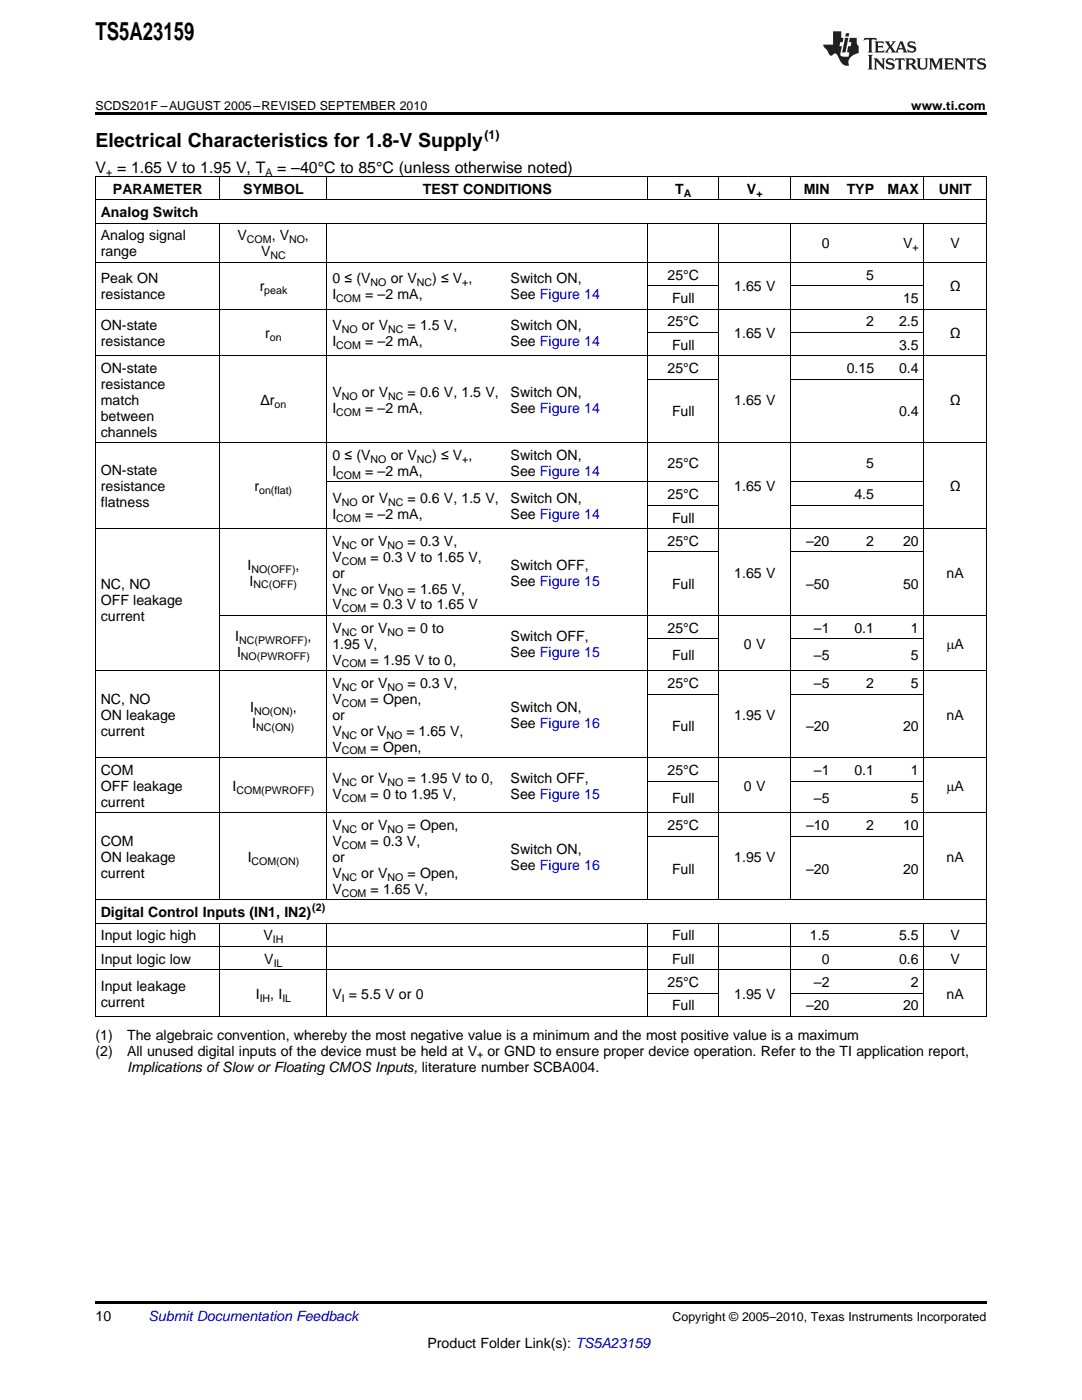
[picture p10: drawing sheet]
<svg xmlns="http://www.w3.org/2000/svg" width="216mm" height="279mm" viewBox="0 0 216 279" stroke-linecap="round" stroke-linejoin="round" font-family="sans-serif">
<defs><g id="words">
<text font-size="4.9" x="19" y="7.9">TS5A23159</text>
<text font-size="3.9" x="19" y="29.3">Electrical Characteristics for 1.8-V Supply</text>
<g font-size="3.2">
<text x="19" y="34.4">V = 1.65 V to 1.95 V, T</text>
<text x="55.3" y="34.4">= –40°C to 85°C (unless otherwise noted)</text>
</g>
<g font-size="2.8">
<text x="22.5" y="38.7">PARAMETER</text>
<text x="48.5" y="38.7">SYMBOL</text>
<text x="84.3" y="38.7">TEST CONDITIONS</text>
<text x="134.7" y="38.7">T</text>
<text x="149" y="38.7">V</text>
<text x="160.4" y="38.7">MIN</text>
<text x="168.9" y="38.7">TYP</text>
<text x="177.1" y="38.7">MAX</text>
<text x="187.3" y="38.7">UNIT</text>
<text x="20.1" y="43.3">Analog Switch</text>
<text x="20.1" y="48">Analog signal</text>
<text x="47.4" y="48">V</text>
<text x="54.2" y="48">, V</text>
<text x="60.9" y="48">,</text>
<text x="20.1" y="51.2">range</text>
<text x="52.1" y="51.2">V</text>
<text x="164" y="49.6">0</text>
<text x="180.2" y="49.6">V</text>
<text x="189.7" y="49.6">V</text>
<text x="20.1" y="56.6">Peak ON</text>
<text x="20.1" y="59.7">resistance</text>
<text x="51.8" y="58.1">r</text>
<text x="66.3" y="56.6">0 ≤ (V</text>
<text x="66.3" y="59.7">I</text>
<text x="72.8" y="59.7">= –2 mA,</text>
<text x="78" y="56.6">or V</text>
<text x="86.2" y="56.6">) ≤ V ,</text>
<text x="101.9" y="56.6">Switch ON,</text>
<text x="101.9" y="59.7">See Figure 14</text>
<text x="133.2" y="55.8">25°C</text>
<text x="146.5" y="58.1">1.65 V</text>
<text x="172.9" y="55.8">5</text>
<text x="189.5" y="58.1">Ω</text>
<text x="20.1" y="65.9">ON-state</text>
<text x="66.3" y="65.9">V</text>
<text x="72.2" y="65.9">or V</text>
<text x="81.3" y="65.9">= 1.5 V,</text>
<text x="101.9" y="65.9">Switch ON,</text>
<text x="133.2" y="65.1">25°C</text>
<text x="134.1" y="60.5">Full</text>
<text x="172.9" y="65.1">2</text>
<text x="179.4" y="65.1">2.5</text>
<text x="180.2" y="60.5">15</text>
<text x="20.1" y="69">resistance</text>
<text x="52.9" y="67.5">r</text>
<text x="66.3" y="69">I</text>
<text x="72.8" y="69">= –2 mA,</text>
<text x="101.9" y="69">See Figure 14</text>
<text x="134.1" y="69.8">Full</text>
<text x="146.5" y="67.5">1.65 V</text>
<text x="179.4" y="69.8">3.5</text>
<text x="189.5" y="67.5">Ω</text>
<text x="20.1" y="74.4">ON-state</text>
<text x="20.1" y="77.6">resistance</text>
<text x="133.2" y="74.4">25°C</text>
<text x="168.9" y="74.4">0.15</text>
<text x="179.4" y="74.4">0.4</text>
<text x="20.1" y="80.8">match</text>
<text x="20.1" y="84">between</text>
<text x="52" y="80.8">Δr</text>
<text x="66.3" y="79.2">V</text>
<text x="66.3" y="82.4">I</text>
<text x="72.2" y="79.2">or V</text>
<text x="72.8" y="82.4">= –2 mA,</text>
<text x="81.3" y="79.2">= 0.6 V, 1.5 V,</text>
<text x="101.9" y="79.2">Switch ON,</text>
<text x="101.9" y="82.4">See Figure 14</text>
<text x="134.1" y="83.1">Full</text>
<text x="146.5" y="80.8">1.65 V</text>
<text x="179.4" y="83.1">0.4</text>
<text x="189.5" y="80.8">Ω</text>
<text x="20.1" y="87.1">channels</text>
<text x="20.1" y="94.9">ON-state</text>
<text x="66.3" y="91.8">0 ≤ (V</text>
<text x="66.3" y="95">I</text>
<text x="72.8" y="95">= –2 mA,</text>
<text x="78" y="91.8">or V</text>
<text x="86.2" y="91.8">) ≤ V ,</text>
<text x="101.9" y="91.8">Switch ON,</text>
<text x="101.9" y="95">See Figure 14</text>
<text x="133.2" y="93.4">25°C</text>
<text x="172.9" y="93.4">5</text>
<text x="20.1" y="98">resistance</text>
<text x="20.1" y="101.2">flatness</text>
<text x="50.8" y="98">r</text>
<text x="66.3" y="100.4">V</text>
<text x="72.2" y="100.4">or V</text>
<text x="81.3" y="100.4">= 0.6 V, 1.5 V,</text>
<text x="101.9" y="100.4">Switch ON,</text>
<text x="133.2" y="99.6">25°C</text>
<text x="146.5" y="98">1.65 V</text>
<text x="170.5" y="99.6">4.5</text>
<text x="189.5" y="98">Ω</text>
<text x="66.3" y="103.5">I</text>
<text x="72.8" y="103.5">= –2 mA,</text>
<text x="101.9" y="103.5">See Figure 14</text>
<text x="134.1" y="104.3">Full</text>
<text x="49.4" y="113.7">I</text>
<text x="59" y="113.7">,</text>
<text x="66.3" y="108.9">V</text>
<text x="66.3" y="112.1">V</text>
<text x="72.1" y="108.9">or V</text>
<text x="73.9" y="112.1">= 0.3 V to 1.65 V,</text>
<text x="81.3" y="108.9">= 0.3 V,</text>
<text x="101.9" y="113.7">Switch OFF,</text>
<text x="133.2" y="108.9">25°C</text>
<text x="160.8" y="108.9">–20</text>
<text x="172.9" y="108.9">2</text>
<text x="180.2" y="108.9">20</text>
<text x="20.1" y="117.6">NC, NO</text>
<text x="49.8" y="116.9">I</text>
<text x="66.3" y="115.3">or</text>
<text x="66.3" y="118.5">V</text>
<text x="72.1" y="118.5">or V</text>
<text x="81.3" y="118.5">= 1.65 V,</text>
<text x="101.9" y="116.9">See Figure 15</text>
<text x="134.1" y="117.6">Full</text>
<text x="146.5" y="115.3">1.65 V</text>
<text x="160.8" y="117.6">–50</text>
<text x="180.2" y="117.6">50</text>
<text x="188.9" y="115.3">nA</text>
<text x="20.1" y="120.8">OFF leakage</text>
<text x="20.1" y="124">current</text>
<text x="66.3" y="121.6">V</text>
<text x="73.9" y="121.6">= 0.3 V to 1.65 V</text>
<text x="47" y="127.9">I</text>
<text x="47.3" y="131.1">I</text>
<text x="61.4" y="127.9">,</text>
<text x="66.3" y="126.3">V</text>
<text x="66.3" y="129.5">1.95 V,</text>
<text x="72.1" y="126.3">or V</text>
<text x="81.3" y="126.3">= 0 to</text>
<text x="101.9" y="127.9">Switch OFF,</text>
<text x="101.9" y="131.1">See Figure 15</text>
<text x="133.2" y="126.3">25°C</text>
<text x="134.1" y="131.8">Full</text>
<text x="148.4" y="129.5">0 V</text>
<text x="162.4" y="126.3">–1</text>
<text x="162.4" y="131.8">–5</text>
<text x="170.5" y="126.3">0.1</text>
<text x="181.8" y="126.3">1</text>
<text x="181.8" y="131.8">5</text>
<text x="188.8" y="129.5">mA</text>
<text x="66.3" y="132.6">V</text>
<text x="66.3" y="137.3">V</text>
<text x="72.1" y="137.3">or V</text>
<text x="73.9" y="132.6">= 1.95 V to 0,</text>
<text x="81.3" y="137.3">= 0.3 V,</text>
<text x="133.2" y="137.3">25°C</text>
<text x="162.4" y="137.3">–5</text>
<text x="172.9" y="137.3">2</text>
<text x="181.8" y="137.3">5</text>
<text x="20.1" y="140.5">NC, NO</text>
<text x="20.1" y="143.7">ON leakage</text>
<text x="49.9" y="142.1">I</text>
<text x="58.5" y="142.1">,</text>
<text x="66.3" y="140.5">V</text>
<text x="66.3" y="143.7">or</text>
<text x="73.9" y="140.5">= Open,</text>
<text x="101.9" y="142.1">Switch ON,</text>
<text x="146.5" y="143.7">1.95 V</text>
<text x="188.9" y="143.7">nA</text>
<text x="20.1" y="146.8">current</text>
<text x="50.3" y="145.2">I</text>
<text x="66.3" y="146.8">V</text>
<text x="72" y="146.8">or V</text>
<text x="81.1" y="146.8">= 1.65 V,</text>
<text x="101.9" y="145.2">See Figure 16</text>
<text x="134.1" y="146">Full</text>
<text x="160.8" y="146">–20</text>
<text x="180.2" y="146">20</text>
<text x="20.1" y="154.7">COM</text>
<text x="66.3" y="150">V</text>
<text x="73.9" y="150">= Open,</text>
<text x="133.2" y="154.7">25°C</text>
<text x="162.4" y="154.7">–1</text>
<text x="170.5" y="154.7">0.1</text>
<text x="181.8" y="154.7">1</text>
<text x="20.1" y="157.8">OFF leakage</text>
<text x="20.1" y="161">current</text>
<text x="46.4" y="157.8">I</text>
<text x="66.3" y="156.2">V</text>
<text x="66.3" y="159.4">V</text>
<text x="72.1" y="156.2">or V</text>
<text x="73.9" y="159.4">= 0 to 1.95 V,</text>
<text x="81.3" y="156.2">= 1.95 V to 0,</text>
<text x="101.9" y="156.2">Switch OFF,</text>
<text x="101.9" y="159.4">See Figure 15</text>
<text x="134.1" y="160.2">Full</text>
<text x="148.4" y="157.8">0 V</text>
<text x="162.4" y="160.2">–5</text>
<text x="181.8" y="160.2">5</text>
<text x="188.8" y="157.8">mA</text>
<text x="66.3" y="165.7">V</text>
<text x="72.1" y="165.7">or V</text>
<text x="81.3" y="165.7">= Open,</text>
<text x="133.2" y="165.7">25°C</text>
<text x="160.8" y="165.7">–10</text>
<text x="172.9" y="165.7">2</text>
<text x="180.2" y="165.7">10</text>
<text x="20.1" y="168.8">COM</text>
<text x="20.1" y="172">ON leakage</text>
<text x="49.4" y="172">I</text>
<text x="66.3" y="168.8">V</text>
<text x="66.3" y="172">or</text>
<text x="73.9" y="168.8">= 0.3 V,</text>
<text x="101.9" y="170.4">Switch ON,</text>
<text x="101.9" y="173.6">See Figure 16</text>
<text x="146.5" y="172">1.95 V</text>
<text x="188.9" y="172">nA</text>
<text x="20.1" y="175.2">current</text>
<text x="66.3" y="175.2">V</text>
<text x="66.3" y="178.4">V</text>
<text x="72.1" y="175.2">or V</text>
<text x="73.9" y="178.4">= 1.65 V,</text>
<text x="81.3" y="175.2">= Open,</text>
<text x="134.1" y="174.3">Full</text>
<text x="160.8" y="174.3">–20</text>
<text x="180.2" y="174.3">20</text>
<text x="20.1" y="183">Digital Control Inputs (IN1, IN2)</text>
<text x="20.1" y="187.7">Input logic high</text>
<text x="52.6" y="187.7">V</text>
<text x="134.1" y="187.7">Full</text>
<text x="161.6" y="187.7">1.5</text>
<text x="179.4" y="187.7">5.5</text>
<text x="189.7" y="187.7">V</text>
<text x="20.1" y="192.3">Input logic low</text>
<text x="20.1" y="197.7">Input leakage</text>
<text x="52.7" y="192.3">V</text>
<text x="133.2" y="197">25°C</text>
<text x="134.1" y="192.3">Full</text>
<text x="162.4" y="197">–2</text>
<text x="164" y="192.3">0</text>
<text x="179.4" y="192.3">0.6</text>
<text x="181.8" y="197">2</text>
<text x="189.7" y="192.3">V</text>
<text x="20.1" y="200.9">current</text>
<text x="51" y="199.3">I</text>
<text x="53.9" y="199.3">, I</text>
<text x="66.3" y="199.3">V = 5.5 V or 0</text>
<text x="134.1" y="201.6">Full</text>
<text x="146.5" y="199.3">1.95 V</text>
<text x="160.8" y="201.6">–20</text>
<text x="180.2" y="201.6">20</text>
<text x="188.9" y="199.3">nA</text>
<text x="19" y="207.5">(1)</text>
<text x="25.4" y="207.5">The algebraic convention, whereby the most negative value is a minimum and the most positive value is a maximum</text>
<text x="19" y="210.7">(2)</text>
<text x="25.4" y="210.7">All unused digital inputs of the device must be held at V</text>
<text x="25.4" y="213.9">Implications ofSlow or Floating CMOS Inputs, literature number SCBA004.</text>
<text x="97.3" y="210.7">or GND to ensure proper device operation. Refer to the TI application report,</text>
<text x="19" y="263.6">10</text>
<text x="85.3" y="269">Product Folder Link(s): TS5A23159</text>
</g>
<text font-size="2.8" fill="#0000c8" x="29.6" y="263.6">Submit Documentation Feedback</text>
<g font-size="2.5">
<text x="19" y="21.9">SCDS201F –AUGUST 2005–REVISED SEPTEMBER 2010</text>
<text x="181.8" y="21.9">www.ti.com</text>
<text x="96.7" y="27.7">(1)</text>
<text x="134.2" y="263.6">Copyright © 2005–2010, Texas Instruments Incorporated</text>
</g>
<g font-size="2.1">
<text x="21.2" y="35.1">+</text>
<text x="53" y="35.1">A</text>
<text x="136.4" y="39.2">A</text>
<text x="150.9" y="39.2">+</text>
<text x="49.3" y="48.5">COM</text>
<text x="54" y="51.7">NC</text>
<text x="57.7" y="48.5">NO</text>
<text x="182.1" y="50.1">+</text>
<text x="52.7" y="58.7">peak</text>
<text x="73.9" y="57.1">NO</text>
<text x="83.2" y="57.1">NC</text>
<text x="92.3" y="57.1">+</text>
<text x="67.1" y="60.3">COM</text>
<text x="53.8" y="68">on</text>
<text x="67.1" y="69.6">COM</text>
<text x="68.2" y="66.4">NO</text>
<text x="77.4" y="66.4">NC</text>
<text x="54.8" y="81.4">on</text>
<text x="67.1" y="82.9">COM</text>
<text x="68.2" y="79.8">NO</text>
<text x="77.4" y="79.8">NC</text>
<text x="67.1" y="95.5">COM</text>
<text x="73.9" y="92.4">NO</text>
<text x="83.2" y="92.4">NC</text>
<text x="92.3" y="92.4">+</text>
<text x="51.7" y="98.6">on(flat)</text>
<text x="68.2" y="100.9">NO</text>
<text x="77.4" y="100.9">NC</text>
<text x="67.1" y="104.1">COM</text>
<text x="68.2" y="109.5">NC</text>
<text x="68.2" y="112.7">COM</text>
<text x="77.3" y="109.5">NO</text>
<text x="50.2" y="114.3">NO(OFF)</text>
<text x="50.6" y="117.4">NC(OFF)</text>
<text x="68.2" y="119">NC</text>
<text x="77.3" y="119">NO</text>
<text x="68.2" y="122.2">COM</text>
<text x="47.7" y="128.4">NC(PWROFF)</text>
<text x="48.1" y="131.6">NO(PWROFF)</text>
<text x="68.2" y="126.9">NC</text>
<text x="77.3" y="126.9">NO</text>
<text x="68.2" y="133.2">COM</text>
<text x="68.2" y="137.9">NC</text>
<text x="77.3" y="137.9">NO</text>
<text x="50.7" y="142.6">NO(ON)</text>
<text x="68.2" y="141">COM</text>
<text x="51.1" y="145.8">NC(ON)</text>
<text x="68.2" y="147.4">NC</text>
<text x="77.2" y="147.4">NO</text>
<text x="68.2" y="150.6">COM</text>
<text x="47.2" y="158.4">COM(PWROFF)</text>
<text x="68.2" y="156.8">NC</text>
<text x="68.2" y="160">COM</text>
<text x="77.3" y="156.8">NO</text>
<text x="68.2" y="166.2">NC</text>
<text x="77.3" y="166.2">NO</text>
<text x="50.2" y="172.6">COM(ON)</text>
<text x="68.2" y="169.4">COM</text>
<text x="68.2" y="175.8">NC</text>
<text x="68.2" y="178.9">COM</text>
<text x="77.3" y="175.8">NO</text>
<text x="62.3" y="181.9">(2)</text>
<text x="54.4" y="188.2">IH</text>
<text x="54.6" y="192.9">IL</text>
<text x="51.8" y="199.9">IH</text>
<text x="56.3" y="199.9">IL</text>
<text x="68.2" y="199.9">I</text>
<text x="95.2" y="211.2">+</text>
</g>
</g></defs>
<g fill="#231f20">
<path d="M172.5 7.6l-.1 .5 .4-.2h.6v.1v2.1l-.2 .4h.9l-.2-.4v-2.1l.1-.1h.5l.5 .2-.2-.5zM174.5 8.3l.2 .3v1.5l-.2 .4h1.8l.2-.6a1.04 1.04 0 0 1-1.3 .2v-.7h.6l.3 .2v-.6l-.3 .2h-.6v-.6l.8-.1 .4 .3-.2-.5zM176.5 8.3l.9 1.1-.9 1.1h.8l-.2-.2 .4-.7 .5 .7-.2 .2h1.5l-.2-.2 .2-.4h.9l.1 .4-.2 .2h1l-.3-.3-.7-1.9h-.5l-.9 2-.8-1 .9-1h-.8l.1 .3-.4 .5-.3-.6 .1-.2zM179.7 8.6l.4 1h-.7zM181.3 8.4a.63 .63 0 0 0-.2 .7 .63 .63 0 0 0 .6 .4l.6 .2 .1 .2a.75 .75 0 0 1-.7 .4 .75 .75 0 0 1-.6-.5l.1 .7 .1-.1a1.11 1.11 0 0 0 1.5-.6 1.13 1.13 0 0 0-1.2-.8l-.1-.4a1.04 1.04 0 0 1 1.2 .2l-.2-.5-.2 .1-.4-.2zM173.2 10.9l.2 .4v2.2l-.2 .4h1l-.3-.4v-2.2l.3-.4zM174.3 11.6l.3 .4v1.5l-.3 .4h.8l-.2-.4v-1.3l1.5 1.7v-1.9l.2-.4h-.7l.2 .4v.9l-1.1-1.3zM177 11.8a.62 .62 0 0 0-.2 .7 .62 .62 0 0 0 .6 .4l.6 .1 .1 .3a.76 .76 0 0 1-.7 .3 .76 .76 0 0 1-.7-.4l.2 .7 .1-.1a1.11 1.11 0 0 0 1.5-.6 1.13 1.13 0 0 0-1.2-.8l-.1-.4a1.04 1.04 0 0 1 1.2 .2l-.2-.6-.2 .1-.5-.1zM178.7 11.6l-.2 .6a.61 .61 0 0 1 .8-.3v1.6l-.2 .4h.9l-.2-.4v-1.6a.63 .63 0 0 1 .7 .3l-.1-.6zM180.6 11.6l.3 .4v1.5l-.3 .4h1l-.2-.2-.1-.8 .6 .2a.76 .76 0 0 0 1.2 .7l-1-1a.58 .58 0 0 0 .6-.5 .58 .58 0 0 0-.5-.6zM181.4 11.9h.1a.45 .45 0 0 1 .5 .1 .45 .45 0 0 1 .1 .5l-.8 .2zM182.9 11.6l.2 .2a2.17 2.17 0 0 0 .3 1.9 .99 .99 0 0 0 1.6-.6v-1.1l.2-.4h-.7l.2 .2a1.92 1.92 0 0 1-.2 1.8 .6 .6 0 0 1-.9-.5v-1.1l.2-.4zM185.4 11.6l.2 .4v1.5l-.2 .4h.7l-.2-.4v-1.4l.8 1.8 .8-1.8v1.4l-.2 .4h.9l-.2-.4v-1.5l.2-.4h-.8l-.6 1.5-.6-1.5zM188.4 11.6l.2 .4v1.5l-.2 .4h1.8l.1-.6a1.04 1.04 0 0 1-1.2 .1v-.6h.5l.4 .2v-.6l-.4 .2h-.5v-.7h.8l.3 .3-.1-.6zM190.5 11.6l.2 .4v1.5l-.2 .4h.7l-.2-.4v-1.3l1.5 1.7v-1.9l.2-.4h-.7l.2 .4v.9l-1.1-1.3zM192.9 11.6l-.1 .6a.61 .61 0 0 1 .7-.3l.1 1.6-.3 .4h1l-.3-.4 .1-1.6a.63 .63 0 0 1 .7 .3l-.1-.6zM195.2 11.8a.62 .62 0 0 0-.2 .7 .62 .62 0 0 0 .6 .4l.6 .1 .1 .3a.76 .76 0 0 1-.7 .3 .76 .76 0 0 1-.6-.4l.1 .7 .1-.1a1.11 1.11 0 0 0 1.6-.6 1.13 1.13 0 0 0-1.3-.8l-.1-.4a1.04 1.04 0 0 1 1.2 .2l-.1-.6-.2 .1-.5-.1z"/>
<path d="M166.2 6.3v2.6h-1.9v.4l.8 .9a.91 .91 0 0 0 1 .8 .56 .56 0 0 1 .5-.3 .56 .56 0 0 1 .5 .3l.4 .8a1.53 1.53 0 0 0 1.9 1.2 1.54 1.54 0 0 1 1-2.1l.9-.3v-1.4a1.52 1.52 0 0 1-.4-1.6h-1.3l-.2 .8h.5l-.2 .8h-.5l-.1 1v.2l.4 .1-.2 .8a1.93 1.93 0 0 1-1.6-.3l.3-1.8h-.5l.2-.8h.4l.2-.8h-.4v-1.3zM168.6 7.6l-.6 2.9h.7l.6-2.9zM168.8 6.6l-.1 .7h.6l.2-.7z"/>
</g>
<path d="M19 22.5h177.8v.5h-177.8zM19 259.7h177.8v.5h-177.8z" fill="#000"/>
<g fill="none" stroke="#000" stroke-width=".2">
<path d="M19 39.9h177.8M19 35.2h177.8M19.1 35.3v167.6M43.9 35.3v4.6M65.2 35.3v4.6M129.2 35.3v4.6M143.5 35.3v4.6M157.7 35.3v4.6M184.3 35.3v4.6M196.8 35.3v167.6M19 52.4h177.8M19 44.5h177.8"/>
<path d="M43.9 44.6v135M65.2 44.6v135M129.2 44.6v135M129.3 57h14.2M143.5 44.6v135M157.7 44.6v135M157.7 57h26.7M184.3 44.6v135M19 71h177.8M19 61.7h177.8M129.3 75.7h14.2M129.3 66.3h14.2"/>
<path d="M157.7 75.7h26.7M157.7 66.3h26.7M19 88.4h177.8M65.3 96.2h78.2M157.7 96.2h26.7M19 105.5h177.8M129.3 110.2h14.2M129.3 100.8h14.2M157.7 110.2h26.7M157.7 100.8h26.7M19 133.9h177.8M43.9 122.9h152.9"/>
<path d="M129.3 138.5h14.2M129.3 127.5h14.2M157.7 138.5h26.7M157.7 127.5h26.7M19 151.2h177.8M129.3 155.9h14.2M157.7 155.9h26.7M19 179.6h177.8M19 162.2h177.8M129.3 166.9h14.2M157.7 166.9h26.7M19 193.6h177.8"/>
<path d="M19 188.9h177.8M19 184.2h177.8M43.9 184.3v18.6M65.2 184.3v18.6M129.2 184.3v18.6M129.3 198.2h14.2M143.5 184.3v18.6M157.7 184.3v18.6M157.7 198.2h26.7M184.3 184.3v18.6M19 202.9h177.8"/>
</g>
<use href="#words"/>
</svg>
